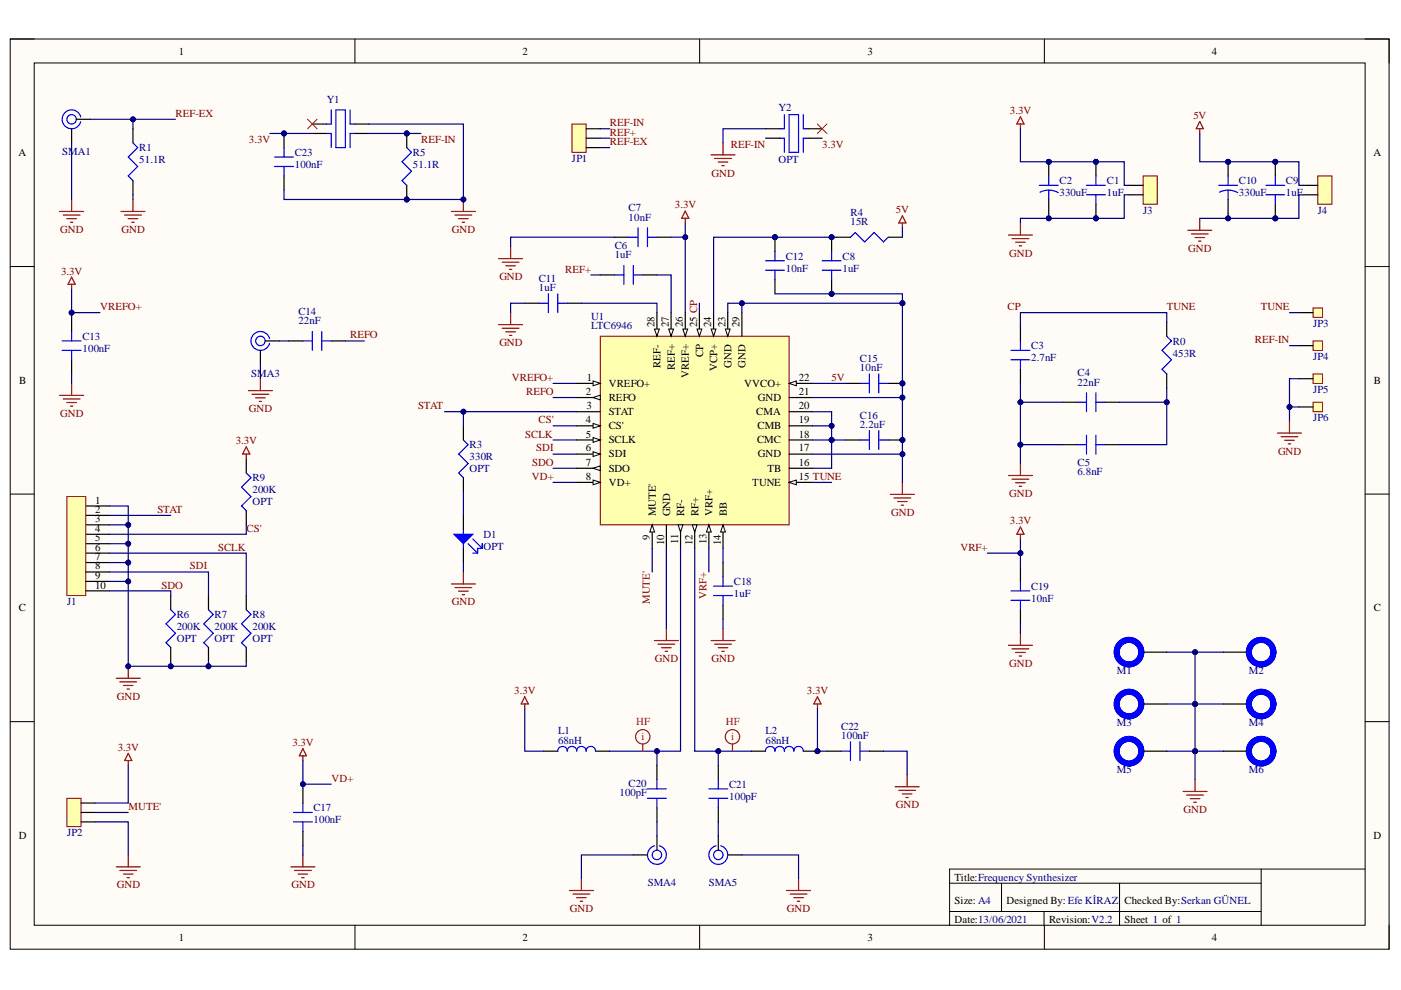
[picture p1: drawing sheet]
<svg xmlns="http://www.w3.org/2000/svg" width="297mm" height="210mm" viewBox="0 0 297 210" stroke-linecap="round" stroke-linejoin="round" font-family="sans-serif">
<defs><g id="words">
<g font-size="2.3">
<text x="37.9" y="11.6">1</text>
<text x="110.8" y="11.6">2</text>
<text x="183.9" y="11.6">3</text>
<text x="256.9" y="11.6">4</text>
<text x="3.9" y="33.1">A</text>
<text x="291.2" y="33.1">A</text>
<text x="138.8" y="69.3" transform="rotate(-90 138.8 69.3)">28</text>
<text x="141.8" y="69.3" transform="rotate(-90 141.8 69.3)">27</text>
<text x="144.8" y="69.3" transform="rotate(-90 144.8 69.3)">26</text>
<text x="147.8" y="69.3" transform="rotate(-90 147.8 69.3)">25 CP</text>
<text x="150.8" y="69.3" transform="rotate(-90 150.8 69.3)">24</text>
<text x="153.8" y="69.3" transform="rotate(-90 153.8 69.3)">23</text>
<text x="156.8" y="69.3" transform="rotate(-90 156.8 69.3)">29</text>
<text x="140" y="78" transform="rotate(-90 140 78)">REF-</text>
<text x="149.1" y="75.8" transform="rotate(-90 149.1 75.8)">CP</text>
<text x="155.1" y="78" transform="rotate(-90 155.1 78)">GND</text>
<text x="158.1" y="78" transform="rotate(-90 158.1 78)">GND</text>
<text x="4.1" y="81.4">B</text>
<text x="124.2" y="83.7">2</text>
<text x="124.4" y="80.8">1</text>
<text x="129.1" y="82">VREFO+</text>
<text x="143.1" y="78.5" transform="rotate(-90 143.1 78.5)">REF+</text>
<text x="146.1" y="80.2" transform="rotate(-90 146.1 80.2)">VREF+</text>
<text x="152.1" y="78.7" transform="rotate(-90 152.1 78.7)">VCP+</text>
<text x="157.8" y="82">VVCO+</text>
<text x="169.4" y="83.7">21</text>
<text x="169.4" y="80.8">22</text>
<text x="291.3" y="81.4">B</text>
<text x="124.2" y="89.7">4</text>
<text x="124.3" y="86.8">3</text>
<text x="129.1" y="85">REFO</text>
<text x="129.1" y="88">STAT</text>
<text x="160.3" y="88">CMA</text>
<text x="160.7" y="85">GND</text>
<text x="169.4" y="89.7">19</text>
<text x="169.4" y="86.8">20</text>
<text x="124.2" y="92.8">5</text>
<text x="124.2" y="95.7">6</text>
<text x="129.1" y="91">CS'</text>
<text x="129.1" y="94">SCLK</text>
<text x="160.5" y="94">CMC</text>
<text x="160.6" y="91">CMB</text>
<text x="169.4" y="95.7">17</text>
<text x="169.4" y="92.8">18</text>
<text x="124.2" y="98.8">7</text>
<text x="124.2" y="101.7">8</text>
<text x="129.1" y="97">SDI</text>
<text x="129.1" y="100">SDO</text>
<text x="160.7" y="97">GND</text>
<text x="162.7" y="100">TB</text>
<text x="169.4" y="101.7">15 TUNE</text>
<text x="169.4" y="98.8">16</text>
<text x="20.2" y="106.8">1</text>
<text x="129.1" y="103">VD+</text>
<text x="159.5" y="103">TUNE</text>
<text x="20.2" y="108.7">2</text>
<text x="20.2" y="110.8">3</text>
<text x="20.2" y="112.8">4</text>
<text x="139" y="109.5" transform="rotate(-90 139 109.5)">MUTE'</text>
<text x="142.1" y="109.5" transform="rotate(-90 142.1 109.5)">GND</text>
<text x="145" y="109.5" transform="rotate(-90 145 109.5)">RF-</text>
<text x="148.1" y="109.5" transform="rotate(-90 148.1 109.5)">RF+</text>
<text x="151" y="109.5" transform="rotate(-90 151 109.5)">VRF+</text>
<text x="154.1" y="109.5" transform="rotate(-90 154.1 109.5)">BB</text>
<text x="20.2" y="114.7">5</text>
<text x="20.2" y="116.8">6</text>
<text x="20.2" y="118.8">7</text>
<text x="137.8" y="114.4" transform="rotate(-90 137.8 114.4)">9</text>
<text x="140.8" y="115.5" transform="rotate(-90 140.8 115.5)">10</text>
<text x="143.8" y="115.3" transform="rotate(-90 143.8 115.3)">11</text>
<text x="146.8" y="115.5" transform="rotate(-90 146.8 115.5)">12</text>
<text x="149.8" y="115.4" transform="rotate(-90 149.8 115.4)">13</text>
<text x="152.8" y="115.5" transform="rotate(-90 152.8 115.5)">14</text>
<text x="20.2" y="120.7">8</text>
<text x="20.2" y="122.8">9</text>
<text x="20.2" y="124.8">10</text>
<text x="4" y="129.6">C</text>
<text x="291.3" y="129.6">C</text>
<text x="4" y="177.8">D</text>
<text x="291.2" y="177.8">D</text>
<text x="202.4" y="186.7">Title:Frequency Synthesizer</text>
<text x="202.4" y="191.7">Size: A4</text>
<text x="213.4" y="191.7">Designed By: Efe KİRAZ</text>
<text x="238.4" y="191.7">Checked By:Serkan GÜNEL</text>
<text x="202.4" y="195.7">Date:13/06/2021</text>
<text x="222.4" y="195.7">Revision:V2.2</text>
<text x="238.4" y="195.7">Sheet 1 of 1</text>
<text x="37.9" y="199.5">1</text>
<text x="110.8" y="199.5">2</text>
<text x="183.9" y="199.5">3</text>
<text x="256.9" y="199.5">4</text>
</g>
<g font-size="2.3" fill="#000080">
<text x="69.3" y="21.8">Y1</text>
<text x="165.1" y="23.5">Y2</text>
<text x="13.2" y="32.8">SMA1</text>
<text x="29.5" y="32">R1</text>
<text x="29.5" y="34.6">51.1R</text>
<text x="62.5" y="33">C23</text>
<text x="62.5" y="35.6">100nF</text>
<text x="87.5" y="33">R5</text>
<text x="87.5" y="35.6">51.1R</text>
<text x="121.3" y="34.3">JP1</text>
<text x="165.1" y="34.6">OPT</text>
<text x="224.6" y="39">C2</text>
<text x="224.6" y="41.6">330uF</text>
<text x="234.7" y="39">C1</text>
<text x="234.7" y="41.6">1uF</text>
<text x="262.7" y="39">C10</text>
<text x="262.7" y="41.6">330uF</text>
<text x="272.7" y="39">C9</text>
<text x="272.7" y="41.6">1uF</text>
<text x="133.3" y="44.8">C7</text>
<text x="133.3" y="46.8">10nF</text>
<text x="180.3" y="45.8">R4</text>
<text x="180.3" y="47.7">15R</text>
<text x="242.4" y="45.3">J3</text>
<text x="279.4" y="45.3">J4</text>
<text x="130.3" y="52.8">C6</text>
<text x="114.3" y="59.7">C11</text>
<text x="130.3" y="54.7">1uF</text>
<text x="166.6" y="55.1">C12</text>
<text x="166.6" y="57.6">10nF</text>
<text x="178.6" y="55.1">C8</text>
<text x="178.6" y="57.6">1uF</text>
<text x="114.3" y="61.8">1uF</text>
<text x="63.3" y="66.7">C14</text>
<text x="63.3" y="68.8">22nF</text>
<text x="125.3" y="67.8">U1</text>
<text x="125.3" y="69.8">LTC6946</text>
<text x="278.4" y="69.3">JP3</text>
<text x="17.5" y="72.1">C13</text>
<text x="17.5" y="74.6">100nF</text>
<text x="182.3" y="76.8">C15</text>
<text x="218.6" y="74">C3</text>
<text x="218.6" y="76.6">2.7nF</text>
<text x="248.6" y="73.1">R0</text>
<text x="248.6" y="75.6">453R</text>
<text x="278.4" y="76.3">JP4</text>
<text x="53.3" y="79.8">SMA3</text>
<text x="182.3" y="78.7">10nF</text>
<text x="228.4" y="79.8">C4</text>
<text x="228.4" y="81.8">22nF</text>
<text x="278.4" y="83.3">JP5</text>
<text x="182.3" y="88.8">C16</text>
<text x="278.4" y="89.3">JP6</text>
<text x="99.5" y="95">R3</text>
<text x="182.3" y="90.7">2.2uF</text>
<text x="99.5" y="100.1">OPT</text>
<text x="99.5" y="97.6">330R</text>
<text x="228.4" y="98.8">C5</text>
<text x="228.4" y="100.8">6.8nF</text>
<text x="53.5" y="107.1">OPT</text>
<text x="53.5" y="102.1">R9</text>
<text x="53.5" y="104.6">200K</text>
<text x="102.5" y="116.6">OPT</text>
<text x="102.5" y="114">D1</text>
<text x="155.6" y="124">C18</text>
<text x="218.6" y="125">C19</text>
<text x="14.2" y="128.3">J1</text>
<text x="37.5" y="131">R6</text>
<text x="45.5" y="131">R7</text>
<text x="53.5" y="131">R8</text>
<text x="155.6" y="126.6">1uF</text>
<text x="218.6" y="127.6">10nF</text>
<text x="37.5" y="136.1">OPT</text>
<text x="37.5" y="133.6">200K</text>
<text x="45.5" y="136.1">OPT</text>
<text x="45.5" y="133.6">200K</text>
<text x="53.5" y="136.1">OPT</text>
<text x="53.5" y="133.6">200K</text>
<text x="236.8" y="142.9">M1</text>
<text x="264.8" y="142.9">M2</text>
<text x="118.3" y="155.7">L1</text>
<text x="162.3" y="155.7">L2</text>
<text x="178.4" y="154.8">C22</text>
<text x="236.8" y="153.9">M3</text>
<text x="264.8" y="153.9">M4</text>
<text x="118.3" y="157.7">68nH</text>
<text x="162.3" y="157.7">68nH</text>
<text x="178.4" y="156.7">100nF</text>
<text x="133.3" y="166.8">C20</text>
<text x="154.6" y="167">C21</text>
<text x="236.8" y="163.9">M5</text>
<text x="264.8" y="163.9">M6</text>
<text x="66.5" y="172">C17</text>
<text x="131.3" y="168.7">100pF</text>
<text x="154.6" y="169.6">100pF</text>
<text x="14.2" y="177.2">JP2</text>
<text x="66.5" y="174.5">100nF</text>
<text x="137.3" y="187.8">SMA4</text>
<text x="150.3" y="187.8">SMA5</text>
</g>
<g font-size="2.3" fill="#800000">
<text x="37.2" y="24.8">REF-EX</text>
<text x="129.3" y="26.8">REF-IN</text>
<text x="129.3" y="28.8">REF+</text>
<text x="214.1" y="24.2">3.3V</text>
<text x="253" y="25.3">5V</text>
<text x="52.8" y="30.3">3.3V</text>
<text x="89.3" y="30.3">REF-IN</text>
<text x="129.3" y="30.8">REF-EX</text>
<text x="154.9" y="31.3">REF-IN</text>
<text x="174.3" y="31.3">3.3V</text>
<text x="150.9" y="37.4">GND</text>
<text x="143.1" y="44.2">3.3V</text>
<text x="189.9" y="45.2">5V</text>
<text x="12.8" y="49.4">GND</text>
<text x="25.8" y="49.4">GND</text>
<text x="95.8" y="49.4">GND</text>
<text x="251.9" y="53.4">GND</text>
<text x="12.9" y="58.2">3.3V</text>
<text x="105.9" y="59.4">GND</text>
<text x="119.8" y="57.8">REF+</text>
<text x="214" y="54.4">GND</text>
<text x="21.2" y="65.7">VREFO+</text>
<text x="213.6" y="65.7">CP</text>
<text x="247.4" y="65.7">TUNE</text>
<text x="267.3" y="65.7">TUNE</text>
<text x="74.3" y="71.7">REFO</text>
<text x="105.9" y="73.4">GND</text>
<text x="266.1" y="72.7">REF-IN</text>
<text x="108.5" y="80.8">VREFO+</text>
<text x="111.5" y="83.7">REFO</text>
<text x="176.3" y="80.8">5V</text>
<text x="12.8" y="88.4">GND</text>
<text x="52.8" y="87.4">GND</text>
<text x="88.6" y="86.8">STAT</text>
<text x="114.2" y="89.7">CS'</text>
<text x="50" y="94.2">3.3V</text>
<text x="111.4" y="92.8">SCLK</text>
<text x="113.7" y="95.7">SDI</text>
<text x="112.7" y="101.7">VD+</text>
<text x="112.8" y="98.8">SDO</text>
<text x="271" y="96.4">GND</text>
<text x="214" y="105.3">GND</text>
<text x="33.4" y="108.7">STAT</text>
<text x="52.3" y="112.8">CS'</text>
<text x="188.9" y="109.4">GND</text>
<text x="214.1" y="111.2">3.3V</text>
<text x="46.3" y="116.8">SCLK</text>
<text x="203.6" y="116.8">VRF+</text>
<text x="34.3" y="124.8">SDO</text>
<text x="40.3" y="120.7">SDI</text>
<text x="95.8" y="128.3">GND</text>
<text x="137.8" y="128.1" transform="rotate(-90 137.8 128.1)">MUTE'</text>
<text x="149.8" y="127" transform="rotate(-90 149.8 127)">VRF+</text>
<text x="138.9" y="140.3">GND</text>
<text x="150.9" y="140.3">GND</text>
<text x="214" y="141.3">GND</text>
<text x="24.8" y="148.3">GND</text>
<text x="109" y="147.2">3.3V</text>
<text x="171.1" y="147.2">3.3V</text>
<text x="24.9" y="159.2">3.3V</text>
<text x="62" y="158.2">3.3V</text>
<text x="70.3" y="165.8">VD+</text>
<text x="27.2" y="171.7">MUTE'</text>
<text x="189.9" y="171.3">GND</text>
<text x="250.9" y="172.3">GND</text>
<text x="24.8" y="188.3">GND</text>
<text x="61.8" y="188.3">GND</text>
<text x="120.9" y="193.4">GND</text>
<text x="166.9" y="193.4">GND</text>
</g>
<g font-size="2.3" fill="#f00">
<text x="134.9" y="153.7">HF</text>
<text x="153.9" y="153.7">HF</text>
<text x="136" y="157">i</text>
<text x="155" y="157">i</text>
</g>
</g></defs>
<path d="M2.2 8.3h292.3v193h-292.3z" fill-rule="evenodd" fill="#fffcf8"/>
<path d="M2.2 8.3h292.3v193h-292.3z" fill="none" stroke="#000" stroke-width=".21"/>
<path d="M7.3 13.3h282.1v182.9h-282.1z" fill-rule="evenodd" fill="#fffcf8"/>
<g fill="none" stroke="#000" stroke-width=".21">
<path d="M2.2 8.3h5.1M7.3 13.3h282.1v182.9h-282.1zM75.3 8.3v5M148.3 8.3v5M221.4 8.3v5M289.4 8.3h5.1v5M2.2 56.5h5.1M289.4 56.5h5.1M2.2 104.8h5.1M289.4 104.8h5.1M2.2 153h5.1M289.4 153h5.1"/>
<path d="M75.3 196.2v5.1M148.3 196.2v5.1M221.4 196.2v5.1M294.5 196.2v5.1"/>
</g>
<path d="M127.3 71.3h40v40h-40z" fill-rule="evenodd" fill="#ffffb0"/>
<path d="M127.3 71.3h40v40h-40z" fill="none" stroke="#800000" stroke-width=".21"/>
<path d="M122.3 81.3h5" fill="none" stroke="#000" stroke-width=".25"/>
<path d="M125.7 80.8l1.6 .5-1.6 .5z" fill="#f8fcff"/>
<path d="M125.7 80.8l1.6 .5-1.6 .5z" fill="none" stroke="#000" stroke-width=".21"/>
<path d="M122.3 84.3h5" fill="none" stroke="#000" stroke-width=".25"/>
<path d="M125.7 84.3l1.6-.5v1z" fill="#f8fcff"/>
<path d="M125.7 84.3l1.6-.5v1z" fill="none" stroke="#000" stroke-width=".21"/>
<path d="M122.3 87.3h5M122.3 90.3h5" fill="none" stroke="#000" stroke-width=".25"/>
<path d="M125.7 89.8l1.6 .5-1.6 .5z" fill="#f8fcff"/>
<path d="M125.7 89.8l1.6 .5-1.6 .5z" fill="none" stroke="#000" stroke-width=".21"/>
<path d="M122.3 93.3h5" fill="none" stroke="#000" stroke-width=".25"/>
<path d="M125.7 92.8l1.6 .5-1.6 .5z" fill="#f8fcff"/>
<path d="M125.7 92.8l1.6 .5-1.6 .5z" fill="none" stroke="#000" stroke-width=".21"/>
<path d="M122.3 96.3h5" fill="none" stroke="#000" stroke-width=".25"/>
<path d="M125.7 95.8l1.6 .5-1.6 .5z" fill="#f8fcff"/>
<path d="M125.7 95.8l1.6 .5-1.6 .5z" fill="none" stroke="#000" stroke-width=".21"/>
<path d="M122.3 99.3h5" fill="none" stroke="#000" stroke-width=".25"/>
<path d="M125.7 99.3l1.6-.5v1z" fill="#f8fcff"/>
<path d="M125.7 99.3l1.6-.5v1z" fill="none" stroke="#000" stroke-width=".21"/>
<path d="M122.3 102.3h5" fill="none" stroke="#000" stroke-width=".25"/>
<path d="M125.7 101.8l1.6 .5-1.6 .5z" fill="#f8fcff"/>
<path d="M125.7 101.8l1.6 .5-1.6 .5z" fill="none" stroke="#000" stroke-width=".21"/>
<path d="M138.3 111.3v5" fill="none" stroke="#000" stroke-width=".25"/>
<path d="M138.3 111.3l.5 1.5h-1z" fill="#f8fcff"/>
<path d="M138.3 111.3l.5 1.5h-1z" fill="none" stroke="#000" stroke-width=".21"/>
<path d="M141.3 111.3v5M144.3 111.3v5" fill="none" stroke="#000" stroke-width=".25"/>
<path d="M143.8 111.3h1l-.5 1.5z" fill="#f8fcff"/>
<path d="M143.8 111.3h1l-.5 1.5z" fill="none" stroke="#000" stroke-width=".21"/>
<path d="M147.3 111.3v5" fill="none" stroke="#000" stroke-width=".25"/>
<path d="M146.8 111.3h1l-.5 1.5z" fill="#f8fcff"/>
<path d="M146.8 111.3h1l-.5 1.5z" fill="none" stroke="#000" stroke-width=".21"/>
<path d="M150.3 111.3v5" fill="none" stroke="#000" stroke-width=".25"/>
<path d="M150.3 111.3l.5 1.5h-1z" fill="#f8fcff"/>
<path d="M150.3 111.3l.5 1.5h-1z" fill="none" stroke="#000" stroke-width=".21"/>
<path d="M153.3 111.3v5" fill="none" stroke="#000" stroke-width=".25"/>
<path d="M153.3 111.3l.5 1.5h-1z" fill="#f8fcff"/>
<path d="M153.3 111.3l.5 1.5h-1z" fill="none" stroke="#000" stroke-width=".21"/>
<path d="M167.3 102.3h5" fill="none" stroke="#000" stroke-width=".25"/>
<path d="M167.3 102.3l1.5-.5v1z" fill="#f8fcff"/>
<path d="M167.3 102.3l1.5-.5v1z" fill="none" stroke="#000" stroke-width=".21"/>
<path d="M167.3 99.3h5M167.3 96.3h5M167.3 93.3h5M167.3 90.3h5M167.3 87.3h5M167.3 84.3h5M167.3 81.3h5" fill="none" stroke="#000" stroke-width=".25"/>
<path d="M167.3 81.3l1.5-.5v1z" fill="#f8fcff"/>
<path d="M167.3 81.3l1.5-.5v1z" fill="none" stroke="#000" stroke-width=".21"/>
<path d="M154.3 66.3v5M157.3 66.3v5" fill="none" stroke="#000" stroke-width=".25"/>
<path d="M153.8 69.8h1l-.5 1.5z" fill="#f8fcff"/>
<path d="M153.8 69.8h1l-.5 1.5z" fill="none" stroke="#000" stroke-width=".21"/>
<path d="M151.3 66.3v5" fill="none" stroke="#000" stroke-width=".25"/>
<path d="M150.8 69.8h1l-.5 1.5z" fill="#f8fcff"/>
<path d="M150.8 69.8h1l-.5 1.5z" fill="none" stroke="#000" stroke-width=".21"/>
<path d="M148.3 66.3v5" fill="none" stroke="#000" stroke-width=".25"/>
<path d="M147.8 69.8h1l-.5 1.5z" fill="#f8fcff"/>
<path d="M147.8 69.8h1l-.5 1.5z" fill="none" stroke="#000" stroke-width=".21"/>
<path d="M145.3 66.3v5" fill="none" stroke="#000" stroke-width=".25"/>
<path d="M144.8 69.8h1l-.5 1.5z" fill="#f8fcff"/>
<path d="M144.8 69.8h1l-.5 1.5z" fill="none" stroke="#000" stroke-width=".21"/>
<path d="M139.3 66.3v5" fill="none" stroke="#000" stroke-width=".25"/>
<path d="M138.8 69.8h1l-.5 1.5z" fill="#f8fcff"/>
<path d="M138.8 69.8h1l-.5 1.5z" fill="none" stroke="#000" stroke-width=".21"/>
<path d="M142.3 66.3v5" fill="none" stroke="#000" stroke-width=".25"/>
<path d="M141.8 69.8h1l-.5 1.5z" fill="#f8fcff"/>
<path d="M141.8 69.8h1l-.5 1.5z" fill="none" stroke="#000" stroke-width=".21"/>
<path d="M13.2 74.3h4M13.2 72.3h4M15.2 70.3v2M15.2 74.3v2M56.2 72.2a1 1 0 0 0-1.5-.8 1 1 0 0 0 0 1.7 1 1 0 0 0 1.5-.7M57.2 71.8a2 2 0 0 0-3.1-1.2 2 2 0 0 0 0 3.3 2 2 0 0 0 3-1.1M64.2 72.3h2M66.2 70.3v4M68.2 72.3h2M68.2 70.3v4M98.2 93.3l1 1-2 2 2 2-2 2 1 1" fill="none" stroke="#00f" stroke-width=".25"/>
<path d="M15.2 67.3v3M15.2 76.3v3M55.2 74.3v3M56.2 72.3h3M61.2 72.3h3M70.2 72.3h3M98.2 90.3v3M98.2 101.3v3" fill="none" stroke="#000" stroke-width=".25"/>
<path d="M15.2 58.8l.7 1.5h-1.5zM15.2 60.3v1M12.6 83.8h5.1M13.4 84.6h3.6M14.2 85.3h2M14.9 86.1h.5M15.2 81.3v2.5M52.7 82.8h5.1M53.4 83.6h3.6M54.2 84.3h2M55 85.1h.5M55.2 80.3v2.5" fill="none" stroke="#800000" stroke-width=".25"/>
<path d="M96.2 113.3h4l-2 2z" fill="#00f"/>
<path d="M96.2 113.3h4l-2 2zM98.2 112.3v1M98.2 115.3v1M99.2 115.3l2.1 2M100.2 114.3l2.1 2M100.2 117.3h1.1M102.3 115.3v1M102.3 116.3h-1v1M62.2 172.3h4M62.2 174.3h4M64.2 170.3v2M64.2 174.3v2" fill="none" stroke="#00f" stroke-width=".25"/>
<path d="M98.2 109.3v3M98.2 116.3v3M64.2 167.3v3M64.2 176.3v3" fill="none" stroke="#000" stroke-width=".25"/>
<path d="M95.7 123.8h5.1M96.5 124.6h3.5M97.2 125.3h2.1M98 126.1h.5M98.2 121.3v2.5M64.2 158.7l.8 1.5h-1.5zM64.2 160.2v1.1M61.7 183.8h5.1M62.4 184.6h3.6M63.2 185.3h2M64 186.1h.5M64.2 181.3v2.5" fill="none" stroke="#800000" stroke-width=".25"/>
<path d="M14.2 169.3h3v6h-3z" fill-rule="evenodd" fill="#ffffb0"/>
<path d="M14.2 169.3h3v6h-3z" fill="none" stroke="#800000" stroke-width=".21"/>
<g fill="none" stroke="#000" stroke-width=".25">
<path d="M216.4 69.3v3M216.4 78.3v3M247.4 68.3v3M247.4 79.3v3M225.4 85.3h3M225.4 94.3h3M234.4 85.3h3M234.4 94.3h3M153.3 119.3v3M153.3 128.3v3M216.4 120.3v3M216.4 129.3v3"/>
<path d="M17.2 172.3h3M17.2 170.3h3M17.2 174.3h3"/>
</g>
<g fill="none" stroke="#800000" stroke-width=".25">
<path d="M216.4 98.3v2.5M188.8 104.8h5.1M189.5 105.6h3.6M190.3 106.3h2M191.1 107.1h.5M191.3 102.3v2.5M213.8 100.8h5.1M214.6 101.6h3.5M215.3 102.3h2.1M216.1 103.1h.5M216.4 113.3v1M216.4 111.7l.7 1.6h-1.5z"/>
<path d="M138.7 135.8h5.1M139.5 136.6h3.6M140.3 137.3h2M141 138.1h.5M141.3 133.3v2.5M150.8 135.8h5M151.5 136.6h3.6M152.3 137.3h2M153 138.1h.5M153.3 133.3v2.5M213.8 136.8h5.1M214.6 137.6h3.5"/>
<path d="M215.3 138.3h2.1M216.1 139.1h.5M216.4 134.3v2.5M27.2 159.7l.8 1.5h-1.6zM27.2 161.2v1.1M24.7 183.8h5M25.4 184.6h3.6M26.2 185.3h2M26.9 186.1h.5M27.2 181.3v2.5"/>
</g>
<g fill="none" stroke="#00f" stroke-width=".25">
<path d="M214.3 76.3h4M214.3 74.3h4M216.4 72.3v2M216.4 76.3v2M247.4 71.3l1 1-2 2 2 2-2 2 1 1M228.4 85.3h2M228.4 94.3h2M230.4 83.3v4M230.4 92.3v4M232.4 83.3v4M232.4 92.3v4M232.4 85.3h2"/>
<path d="M232.4 94.3h2M151.3 126.3h4M151.3 124.3h4M153.3 122.3v2M153.3 126.3v2M214.3 127.3h4M214.3 125.3h4M216.4 123.3v2M216.4 127.3v2"/>
</g>
<circle cx="191.3" cy="93.3" r=".51" fill="#000080"/>
<circle cx="191.3" cy="93.3" r=".51" fill="none" stroke="#000080" stroke-width=".21"/>
<path d="M182.3 93.3h2M184.3 91.3v4M186.3 91.3v4M186.3 93.3h2" fill="none" stroke="#00f" stroke-width=".25"/>
<path d="M188.3 93.3h3" fill="none" stroke="#000" stroke-width=".25"/>
<circle cx="191.3" cy="93.3" r=".51" fill="#000080"/>
<circle cx="191.3" cy="93.3" r=".51" fill="none" stroke="#000080" stroke-width=".21"/>
<path d="M179.3 93.3h3" fill="none" stroke="#000" stroke-width=".25"/>
<circle cx="191.3" cy="81.3" r=".51" fill="#000080"/>
<circle cx="191.3" cy="81.3" r=".51" fill="none" stroke="#000080" stroke-width=".21"/>
<path d="M184.3 79.3v4M186.3 79.3v4M182.3 81.3h2M186.3 81.3h2" fill="none" stroke="#00f" stroke-width=".25"/>
<path d="M188.3 81.3h3" fill="none" stroke="#000" stroke-width=".25"/>
<circle cx="191.3" cy="81.3" r=".51" fill="#000080"/>
<circle cx="191.3" cy="81.3" r=".51" fill="none" stroke="#000080" stroke-width=".21"/>
<path d="M179.3 81.3h3" fill="none" stroke="#000" stroke-width=".25"/>
<circle cx="176.3" cy="50.3" r=".51" fill="#000080"/>
<circle cx="176.3" cy="50.3" r=".51" fill="none" stroke="#000080" stroke-width=".21"/>
<circle cx="176.3" cy="62.3" r=".51" fill="#000080"/>
<circle cx="176.3" cy="62.3" r=".51" fill="none" stroke="#000080" stroke-width=".21"/>
<path d="M174.3 57.3h4M174.3 55.3h4M176.3 53.3v2M176.3 57.3v2" fill="none" stroke="#00f" stroke-width=".25"/>
<path d="M176.3 50.3v3" fill="none" stroke="#000" stroke-width=".25"/>
<circle cx="176.3" cy="50.3" r=".51" fill="#000080"/>
<circle cx="176.3" cy="50.3" r=".51" fill="none" stroke="#000080" stroke-width=".21"/>
<path d="M176.3 59.3v3" fill="none" stroke="#000" stroke-width=".25"/>
<circle cx="176.3" cy="62.3" r=".51" fill="#000080"/>
<circle cx="176.3" cy="62.3" r=".51" fill="none" stroke="#000080" stroke-width=".21"/>
<circle cx="164.3" cy="50.3" r=".51" fill="#000080"/>
<circle cx="164.3" cy="50.3" r=".51" fill="none" stroke="#000080" stroke-width=".21"/>
<path d="M162.3 55.3h4M162.3 57.3h4M164.3 53.3v2M164.3 57.3v2" fill="none" stroke="#00f" stroke-width=".25"/>
<path d="M164.3 50.3v3M164.3 59.3v3" fill="none" stroke="#000" stroke-width=".25"/>
<circle cx="164.3" cy="50.3" r=".51" fill="#000080"/>
<circle cx="164.3" cy="50.3" r=".51" fill="none" stroke="#000080" stroke-width=".21"/>
<path d="M180.3 50.3l1-1 2 2 2-2 2 2 1-1" fill="none" stroke="#00f" stroke-width=".25"/>
<path d="M177.3 50.3h3M188.3 50.3h3" fill="none" stroke="#000" stroke-width=".25"/>
<circle cx="260.4" cy="34.3" r=".51" fill="#000080"/>
<circle cx="260.4" cy="34.3" r=".51" fill="none" stroke="#000080" stroke-width=".21"/>
<path d="M258.4 39.3h4M260.4 37.3v2M258.5 40.8a4 4 0 0 1 3.9 0M260.4 40.3v2" fill="none" stroke="#00f" stroke-width=".25"/>
<path d="M260.4 34.3v3M260.4 42.3v3" fill="none" stroke="#000" stroke-width=".25"/>
<circle cx="260.4" cy="34.3" r=".51" fill="#000080"/>
<circle cx="260.4" cy="34.3" r=".51" fill="none" stroke="#000080" stroke-width=".21"/>
<circle cx="270.4" cy="46.3" r=".51" fill="#000080"/>
<circle cx="270.4" cy="46.3" r=".51" fill="none" stroke="#000080" stroke-width=".21"/>
<circle cx="270.4" cy="34.3" r=".51" fill="#000080"/>
<circle cx="270.4" cy="34.3" r=".51" fill="none" stroke="#000080" stroke-width=".21"/>
<path d="M268.4 39.3h4M270.4 37.3v2M268.4 41.3h4M270.4 41.3v2" fill="none" stroke="#00f" stroke-width=".25"/>
<path d="M270.4 43.3v3" fill="none" stroke="#000" stroke-width=".25"/>
<circle cx="270.4" cy="46.3" r=".51" fill="#000080"/>
<circle cx="270.4" cy="46.3" r=".51" fill="none" stroke="#000080" stroke-width=".21"/>
<path d="M270.4 34.3v3" fill="none" stroke="#000" stroke-width=".25"/>
<circle cx="270.4" cy="34.3" r=".51" fill="#000080"/>
<circle cx="270.4" cy="34.3" r=".51" fill="none" stroke="#000080" stroke-width=".21"/>
<path d="M251.8 48.8h5.1M252.6 49.6h3.6M253.4 50.4h2M254.1 51.1h.5M254.4 46.3v2.5" fill="none" stroke="#800000" stroke-width=".25"/>
<circle cx="222.3" cy="34.3" r=".51" fill="#000080"/>
<circle cx="222.3" cy="34.3" r=".51" fill="none" stroke="#000080" stroke-width=".21"/>
<path d="M220.3 39.3h4.1M222.4 37.3v2M220.5 40.8a4 4 0 0 1 3.9 0M222.4 40.3v2" fill="none" stroke="#00f" stroke-width=".25"/>
<path d="M222.4 34.3v3M222.4 42.3v3" fill="none" stroke="#000" stroke-width=".25"/>
<circle cx="222.3" cy="34.3" r=".51" fill="#000080"/>
<circle cx="222.3" cy="34.3" r=".51" fill="none" stroke="#000080" stroke-width=".21"/>
<circle cx="232.4" cy="34.3" r=".51" fill="#000080"/>
<circle cx="232.4" cy="34.3" r=".51" fill="none" stroke="#000080" stroke-width=".21"/>
<circle cx="232.4" cy="46.3" r=".51" fill="#000080"/>
<circle cx="232.4" cy="46.3" r=".51" fill="none" stroke="#000080" stroke-width=".21"/>
<path d="M230.4 39.3h4M232.4 37.3v2M230.4 41.3h4M232.4 41.3v2" fill="none" stroke="#00f" stroke-width=".25"/>
<path d="M232.4 34.3v3" fill="none" stroke="#000" stroke-width=".25"/>
<circle cx="232.4" cy="34.3" r=".51" fill="#000080"/>
<circle cx="232.4" cy="34.3" r=".51" fill="none" stroke="#000080" stroke-width=".21"/>
<path d="M232.4 43.3v3" fill="none" stroke="#000" stroke-width=".25"/>
<circle cx="232.4" cy="46.3" r=".51" fill="#000080"/>
<circle cx="232.4" cy="46.3" r=".51" fill="none" stroke="#000080" stroke-width=".21"/>
<g fill="none" stroke="#800000" stroke-width=".25">
<path d="M216.4 26.3v1M216.4 24.8l.7 1.5h-1.5zM254.4 25.8l.7 1.5h-1.5zM254.4 27.3v1M105.7 54.8h5.1M106.5 55.6h3.5M107.2 56.4h2.1M108 57.1h.5M108.3 52.3v2.5M145.3 44.8l.7 1.5h-1.5zM145.3 46.3v1M191.3 45.8l.8 1.5h-1.5z"/>
<path d="M191.3 47.3v1M213.8 49.8h5.1M214.6 50.6h3.5M215.3 51.4h2.1M216.1 52.1h.5M216.4 47.3v2.5M105.7 68.8h5.1M106.5 69.6h3.5M107.2 70.4h2.1M108 71.1h.5M108.3 66.3v2.5M111.3 147.7l.7 1.6h-1.5z"/>
<path d="M111.3 149.3v1M120.7 188.8h5.1M121.5 189.6h3.5M122.3 190.3h2M123 191.1h.5M123.3 186.3v2.5"/>
</g>
<g fill="none" stroke="#00f" stroke-width=".25">
<path d="M133.3 50.3h2M135.3 48.3v4M137.3 48.3v4M137.3 50.3h2M114.3 64.3h2M116.3 62.3v4M118.3 62.3v4M118.3 64.3h2M118.3 159.3l.2-.8 .7-.2 .8 .2 .3 .8 .2-.7 .6-.3 .8 .2 .3 .3 .1 .5 .1-.6 .5-.4 1 .1 .3 .4 .1 .5 .1-.6a1 1 0 0 1 1.2-.4 1 1 0 0 1 .7 1M137.3 169.3h4M137.3 167.3h4M139.3 165.3v2"/>
<path d="M139.3 169.3v2M139.8 179.3a2 2 0 0 1 1.1 3.1 2 2 0 0 1-3.2 0 2 2 0 0 1 1.1-3.1M139.3 180.3a1 1 0 0 1 .9 1.4 1 1 0 0 1-1.7 .1 1 1 0 0 1 .7-1.5"/>
</g>
<path d="M130.3 50.3h3M139.3 50.3h3M111.3 64.3h3M120.3 64.3h3M115.3 159.3h3M126.3 159.3h3M139.3 162.3v3M139.3 171.3v3M139.3 177.3v3M134.3 181.3h3" fill="none" stroke="#000" stroke-width=".25"/>
<circle cx="173.3" cy="159.3" r=".51" fill="#000080"/>
<circle cx="173.3" cy="159.3" r=".51" fill="none" stroke="#000080" stroke-width=".21"/>
<path d="M170.3 159.3h3" fill="none" stroke="#000" stroke-width=".25"/>
<circle cx="173.3" cy="159.3" r=".51" fill="#000080"/>
<circle cx="173.3" cy="159.3" r=".51" fill="none" stroke="#000080" stroke-width=".21"/>
<g fill="none" stroke="#000" stroke-width=".25">
<path d="M15.2 27.3v3M16.2 25.3h3M28.2 27.3v3M28.2 38.3v3M127.3 58.3h3M136.3 58.3h3M159.3 159.3h3M175.3 159.3h3M184.3 159.3h3M152.3 162.3v3M152.3 171.3v3M152.3 177.3v3"/>
<path d="M154.3 181.3h3"/>
</g>
<g fill="none" stroke="#00f" stroke-width=".25">
<path d="M16.2 25.3a1 1 0 0 0-1.5-.9 1 1 0 0 0-.1 1.7 1 1 0 0 0 1.6-.7M17.1 24.8a2 2 0 0 0-3.1-1.2 2 2 0 0 0 0 3.3 2 2 0 0 0 3.1-1.1M28.2 30.3l1 1-2 2 2 2-2 2 1 1M130.3 58.3h2M132.3 56.3v4M134.3 56.3v4M134.3 58.3h2M162.3 159.3l.2-.7 .8-.3 .7 .2 .3 .8 .2-.7 .6-.3 .9 .2 .3 .8 .2-.6 .5-.4h.5l.4 .2 .3 .4 .1 .4 .2-.6a1 1 0 0 1 1.1-.4 1 1 0 0 1 .7 1M178.3 159.3h2M180.3 157.3v4M182.3 157.3v4M182.3 159.3h2"/>
<path d="M150.3 169.3h4M150.3 167.3h4M151.8 179.3a2 2 0 0 0-1.2 3.1 2 2 0 0 0 3.3 0 2 2 0 0 0-1.1-3.1M152.3 165.3v2M152.3 169.3v2M152.3 180.3a1 1 0 0 0-.9 1.4 1 1 0 0 0 1.7 .1 1 1 0 0 0-.7-1.5"/>
</g>
<g fill="none" stroke="#800000" stroke-width=".25">
<path d="M12.6 44.8h5.1M13.4 45.6h3.6M14.2 46.4h2M14.9 47.1h.5M15.2 42.3v2.5M25.6 44.8h5.1M26.4 45.6h3.6M27.2 46.4h2M27.9 47.1h.5M28.2 42.3v2.5M173.3 147.7l.8 1.6h-1.6zM173.3 149.3v1"/>
<path d="M189.8 166.8h5.1M190.5 167.6h3.6M191.3 168.3h2M192.1 169.1h.5M192.3 164.3v2.5M166.8 188.8h5M167.5 189.6h3.6M168.3 190.3h2M169.1 191.1h.5M169.3 186.3v2.5"/>
</g>
<path d="M121.3 26.3h3v6h-3z" fill-rule="evenodd" fill="#ffffb0"/>
<path d="M121.3 26.3h3v6h-3z" fill="none" stroke="#800000" stroke-width=".21"/>
<path d="M124.3 29.3h3M124.3 27.3h3M124.3 31.3h3" fill="none" stroke="#000" stroke-width=".25"/>
<path d="M95.7 44.8h5.1M96.5 45.6h3.5M97.2 46.4h2.1M98 47.1h.5M98.2 42.3v2.5" fill="none" stroke="#800000" stroke-width=".25"/>
<circle cx="98.2" cy="42.3" r=".51" fill="#000080"/>
<circle cx="98.2" cy="42.3" r=".51" fill="none" stroke="#000080" stroke-width=".21"/>
<path d="M242.4 37.3h3v6h-3z" fill-rule="evenodd" fill="#ffffb0"/>
<path d="M242.4 37.3h3v6h-3z" fill="none" stroke="#800000" stroke-width=".21"/>
<path d="M239.4 39.3h3M239.4 41.3h3" fill="none" stroke="#000" stroke-width=".25"/>
<path d="M279.4 37.3h3v6h-3z" fill-rule="evenodd" fill="#ffffb0"/>
<path d="M279.4 37.3h3v6h-3z" fill="none" stroke="#800000" stroke-width=".21"/>
<path d="M276.4 39.3h3M276.4 41.3h3M18.2 107.3h5M18.2 109.3h5M18.2 111.3h5M18.2 113.3h5M18.2 115.3h5M18.2 117.3h5M18.2 119.3h5" fill="none" stroke="#000" stroke-width=".25"/>
<path d="M14.2 105.3h4v21h-4z" fill-rule="evenodd" fill="#ffffb0"/>
<path d="M14.2 105.3h4v21h-4z" fill="none" stroke="#800000" stroke-width=".21"/>
<path d="M18.2 121.3h5M18.2 123.3h5M18.2 125.3h5" fill="none" stroke="#000" stroke-width=".25"/>
<path d="M24.6 143.8h5.1M25.4 144.6h3.6M26.2 145.3h2M26.9 146.1h.5M27.2 141.3v2.5" fill="none" stroke="#800000" stroke-width=".25"/>
<circle cx="27.2" cy="141.3" r=".51" fill="#000080"/>
<circle cx="27.2" cy="141.3" r=".51" fill="none" stroke="#000080" stroke-width=".21"/>
<path d="M69.2 28.3h1v3M70.2 23.3v3h-1M71.2 23.3h2v8h-2zM74.2 23.3v3h1M75.2 28.3h-1v3" fill="none" stroke="#00f" stroke-width=".25"/>
<path d="M66.2 26.3h3M66.2 28.3h3M75.2 26.3h3M75.2 28.3h3M242.4 138.3h5M259.4 138.3h5M242.4 149.3h5M259.4 149.3h5" fill="none" stroke="#000" stroke-width=".25"/>
<path d="M65.2 25.3l2 2M67.2 25.3l-2 2" fill="none" stroke="#f00" stroke-width=".21"/>
<g fill="none" stroke="#00f" stroke-width="1.3">
<circle cx="239.4" cy="138.3" r="2.61"/>
<circle cx="267.4" cy="138.3" r="2.61"/>
<circle cx="267.4" cy="138.3" r="2.6"/>
<circle cx="239.4" cy="149.3" r="2.61"/>
<circle cx="267.4" cy="149.3" r="2.61"/>
<circle cx="267.4" cy="149.3" r="2.6"/>
</g>
<circle cx="86.2" cy="42.3" r=".51" fill="#000080"/>
<circle cx="86.2" cy="42.3" r=".51" fill="none" stroke="#000080" stroke-width=".21"/>
<circle cx="86.2" cy="28.3" r=".51" fill="#000080"/>
<circle cx="86.2" cy="28.3" r=".51" fill="none" stroke="#000080" stroke-width=".21"/>
<path d="M86.2 31.3l1 1-2 2 2 2-2 2 1 1" fill="none" stroke="#00f" stroke-width=".25"/>
<path d="M86.2 39.3v3" fill="none" stroke="#000" stroke-width=".25"/>
<circle cx="86.2" cy="42.3" r=".51" fill="#000080"/>
<circle cx="86.2" cy="42.3" r=".51" fill="none" stroke="#000080" stroke-width=".21"/>
<path d="M86.2 28.3v3" fill="none" stroke="#000" stroke-width=".25"/>
<circle cx="86.2" cy="28.3" r=".51" fill="#000080"/>
<circle cx="86.2" cy="28.3" r=".51" fill="none" stroke="#000080" stroke-width=".21"/>
<path d="M278.4 65.3h2v2h-2z" fill-rule="evenodd" fill="#ffffb0"/>
<path d="M278.4 65.3h2v2h-2z" fill="none" stroke="#800000" stroke-width=".21"/>
<path d="M275.4 66.3h3" fill="none" stroke="#000" stroke-width=".25"/>
<path d="M278.4 72.3h2v2h-2z" fill-rule="evenodd" fill="#ffffb0"/>
<path d="M278.4 72.3h2v2h-2z" fill="none" stroke="#800000" stroke-width=".21"/>
<path d="M275.4 73.3h3" fill="none" stroke="#000" stroke-width=".25"/>
<path d="M278.4 79.3h2v2h-2z" fill-rule="evenodd" fill="#ffffb0"/>
<path d="M278.4 79.3h2v2h-2z" fill="none" stroke="#800000" stroke-width=".21"/>
<path d="M275.4 80.3h3" fill="none" stroke="#000" stroke-width=".25"/>
<path d="M278.4 85.3h2v2h-2z" fill-rule="evenodd" fill="#ffffb0"/>
<path d="M278.4 85.3h2v2h-2z" fill="none" stroke="#800000" stroke-width=".21"/>
<path d="M275.4 86.3h3" fill="none" stroke="#000" stroke-width=".25"/>
<path d="M270.8 91.8h5.1M271.6 92.6h3.6M272.4 93.4h2M273.1 94.1h.5M273.4 89.3v2.5" fill="none" stroke="#800000" stroke-width=".25"/>
<circle cx="60.2" cy="28.3" r=".51" fill="#000080"/>
<circle cx="60.2" cy="28.3" r=".51" fill="none" stroke="#000080" stroke-width=".21"/>
<path d="M58.2 35.3h4M58.2 33.3h4M60.2 31.3v2M60.2 35.3v2" fill="none" stroke="#00f" stroke-width=".25"/>
<path d="M60.2 28.3v3" fill="none" stroke="#000" stroke-width=".25"/>
<circle cx="60.2" cy="28.3" r=".51" fill="#000080"/>
<circle cx="60.2" cy="28.3" r=".51" fill="none" stroke="#000080" stroke-width=".21"/>
<g fill="none" stroke="#000" stroke-width=".25">
<path d="M60.2 37.3v3M162.3 27.3h3M162.3 29.3h3M171.3 27.3h3M171.3 29.3h3M52.2 97.3v3M52.2 108.3v3M36.2 126.3v3M36.2 137.3v3M44.2 126.3v3M44.2 137.3v3M52.2 126.3v3"/>
<path d="M52.2 137.3v3M242.4 159.3h5M259.4 159.3h5"/>
</g>
<path d="M165.3 29.3h1v3M166.3 24.3v3h-1M167.3 24.3h2v8h-2zM170.3 24.3v3h1M171.3 29.3h-1v3M52.2 100.3l1 1-2 2 2 2-2 2 1 1M36.2 129.3l1 1-2 2 2 2-2 2 1 1M44.2 129.3l1 1-2 2 2 2-2 2 1 1M52.2 129.3l1 1-2 2 2 2-2 2 1 1" fill="none" stroke="#00f" stroke-width=".25"/>
<path d="M150.8 32.8h5M151.5 33.6h3.6M152.3 34.4h2M153 35.1h.5M153.3 30.3v2.5M52.2 94.7l.8 1.6h-1.6zM52.2 96.3v1M250.8 167.8h5.1M251.6 168.6h3.6M252.4 169.3h2M253.1 170.1h.5M253.4 165.3v2.5" fill="none" stroke="#800000" stroke-width=".25"/>
<path d="M173.3 26.3l2 2M175.3 26.3l-2 2" fill="none" stroke="#f00" stroke-width=".21"/>
<g fill="none" stroke="#00f" stroke-width="1.3">
<circle cx="239.4" cy="159.3" r="2.61"/>
<circle cx="267.4" cy="159.3" r="2.61"/>
</g>
<path d="M216.4 81.3v17" fill="none" stroke="#000080" stroke-width=".25"/>
<circle cx="216.3" cy="94.3" r=".51" fill="#000080"/>
<circle cx="216.3" cy="94.3" r=".51" fill="none" stroke="#000080" stroke-width=".21"/>
<circle cx="216.3" cy="85.3" r=".51" fill="#000080"/>
<circle cx="216.3" cy="85.3" r=".51" fill="none" stroke="#000080" stroke-width=".21"/>
<path d="M70.2 166.3h-6v1" fill="none" stroke="#000080" stroke-width=".25"/>
<circle cx="64.2" cy="166.3" r=".51" fill="#000080"/>
<circle cx="64.2" cy="166.3" r=".51" fill="none" stroke="#000080" stroke-width=".21"/>
<path d="M21.2 66.3h-6v1" fill="none" stroke="#000080" stroke-width=".25"/>
<circle cx="15.2" cy="66.3" r=".51" fill="#000080"/>
<circle cx="15.2" cy="66.3" r=".51" fill="none" stroke="#000080" stroke-width=".21"/>
<g fill="none" stroke="#000080" stroke-width=".25">
<path d="M127.3 31.3h2M127.3 29.3h2M127.3 27.3h2M59.2 72.3h2M73.2 72.3h4M111.3 64.3h-3v2M123.3 64.3h16v2M117.3 99.3h5M117.3 96.3h5M117.3 81.3h5M117.3 93.3h5M117.3 90.3h5"/>
<path d="M117.3 84.3h5M23.2 109.3h13M117.3 102.3h5M144.3 116.3v43h-15M111.3 150.3v9h4M20.2 172.3h7M20.2 174.3h7v7M27.2 162.3v8h-7M134.3 181.3h-11v5"/>
</g>
<circle cx="139.3" cy="159.3" r=".51" fill="#000080"/>
<circle cx="139.3" cy="159.3" r=".51" fill="none" stroke="#000080" stroke-width=".21"/>
<path d="M145.3 47.3v3h-3M141.3 116.3v17" fill="none" stroke="#000080" stroke-width=".25"/>
<circle cx="145.3" cy="50.3" r=".51" fill="#000080"/>
<circle cx="145.3" cy="50.3" r=".51" fill="none" stroke="#000080" stroke-width=".21"/>
<path d="M145.3 50.3v16" fill="none" stroke="#000080" stroke-width=".25"/>
<circle cx="145.3" cy="50.3" r=".51" fill="#000080"/>
<circle cx="145.3" cy="50.3" r=".51" fill="none" stroke="#000080" stroke-width=".21"/>
<path d="M147.3 116.3v43h12" fill="none" stroke="#000080" stroke-width=".25"/>
<circle cx="152.3" cy="159.3" r=".51" fill="#000080"/>
<circle cx="152.3" cy="159.3" r=".51" fill="none" stroke="#000080" stroke-width=".21"/>
<path d="M177.3 50.3h-26v16" fill="none" stroke="#000080" stroke-width=".25"/>
<circle cx="176.3" cy="50.3" r=".51" fill="#000080"/>
<circle cx="176.3" cy="50.3" r=".51" fill="none" stroke="#000080" stroke-width=".21"/>
<circle cx="164.3" cy="50.3" r=".51" fill="#000080"/>
<circle cx="164.3" cy="50.3" r=".51" fill="none" stroke="#000080" stroke-width=".21"/>
<path d="M172.3 81.3h7M153.3 116.3v3M172.3 102.3h4M173.3 150.3v9h2M157.3 181.3h12v5" fill="none" stroke="#000080" stroke-width=".25"/>
<circle cx="173.3" cy="159.3" r=".51" fill="#000080"/>
<circle cx="173.3" cy="159.3" r=".51" fill="none" stroke="#000080" stroke-width=".21"/>
<path d="M209.3 117.3h7.1M187.3 159.3h5v5" fill="none" stroke="#000080" stroke-width=".25"/>
<circle cx="216.3" cy="117.3" r=".51" fill="#000080"/>
<circle cx="216.3" cy="117.3" r=".51" fill="none" stroke="#000080" stroke-width=".21"/>
<path d="M216.4 94.3h9" fill="none" stroke="#000080" stroke-width=".25"/>
<circle cx="216.3" cy="94.3" r=".51" fill="#000080"/>
<circle cx="216.3" cy="94.3" r=".51" fill="none" stroke="#000080" stroke-width=".21"/>
<path d="M216.4 85.3h9" fill="none" stroke="#000080" stroke-width=".25"/>
<circle cx="216.3" cy="85.3" r=".51" fill="#000080"/>
<circle cx="216.3" cy="85.3" r=".51" fill="none" stroke="#000080" stroke-width=".21"/>
<path d="M222.4 46.3h-6v1M247.4 68.3v-2h-31v3" fill="none" stroke="#000080" stroke-width=".25"/>
<circle cx="222.3" cy="46.3" r=".51" fill="#000080"/>
<circle cx="222.3" cy="46.3" r=".51" fill="none" stroke="#000080" stroke-width=".21"/>
<path d="M216.4 27.3v7h22v5h1" fill="none" stroke="#000080" stroke-width=".25"/>
<circle cx="232.4" cy="34.3" r=".51" fill="#000080"/>
<circle cx="232.4" cy="34.3" r=".51" fill="none" stroke="#000080" stroke-width=".21"/>
<circle cx="222.3" cy="34.3" r=".51" fill="#000080"/>
<circle cx="222.3" cy="34.3" r=".51" fill="none" stroke="#000080" stroke-width=".21"/>
<path d="M239.4 41.3h-1v5h-16v-1" fill="none" stroke="#000080" stroke-width=".25"/>
<circle cx="232.4" cy="46.3" r=".51" fill="#000080"/>
<circle cx="232.4" cy="46.3" r=".51" fill="none" stroke="#000080" stroke-width=".21"/>
<circle cx="222.3" cy="46.3" r=".51" fill="#000080"/>
<circle cx="222.3" cy="46.3" r=".51" fill="none" stroke="#000080" stroke-width=".21"/>
<path d="M247.4 82.3v12h-10" fill="none" stroke="#000080" stroke-width=".25"/>
<circle cx="247.4" cy="85.3" r=".51" fill="#000080"/>
<circle cx="247.4" cy="85.3" r=".51" fill="none" stroke="#000080" stroke-width=".21"/>
<path d="M237.4 85.3h10" fill="none" stroke="#000080" stroke-width=".25"/>
<circle cx="247.4" cy="85.3" r=".51" fill="#000080"/>
<circle cx="247.4" cy="85.3" r=".51" fill="none" stroke="#000080" stroke-width=".21"/>
<path d="M254.4 46.3h6" fill="none" stroke="#000080" stroke-width=".25"/>
<circle cx="260.4" cy="46.3" r=".51" fill="#000080"/>
<circle cx="260.4" cy="46.3" r=".51" fill="none" stroke="#000080" stroke-width=".21"/>
<path d="M254.4 28.3v6h21v5h1" fill="none" stroke="#000080" stroke-width=".25"/>
<circle cx="270.4" cy="34.3" r=".51" fill="#000080"/>
<circle cx="270.4" cy="34.3" r=".51" fill="none" stroke="#000080" stroke-width=".21"/>
<circle cx="260.4" cy="34.3" r=".51" fill="#000080"/>
<circle cx="260.4" cy="34.3" r=".51" fill="none" stroke="#000080" stroke-width=".21"/>
<path d="M276.4 41.3h-1v5h-15v-1" fill="none" stroke="#000080" stroke-width=".25"/>
<circle cx="270.4" cy="46.3" r=".51" fill="#000080"/>
<circle cx="270.4" cy="46.3" r=".51" fill="none" stroke="#000080" stroke-width=".21"/>
<circle cx="260.4" cy="46.3" r=".51" fill="#000080"/>
<circle cx="260.4" cy="46.3" r=".51" fill="none" stroke="#000080" stroke-width=".21"/>
<path d="M64.2 161.3v5M64.2 179.3v2" fill="none" stroke="#000080" stroke-width=".25"/>
<circle cx="64.2" cy="166.3" r=".51" fill="#000080"/>
<circle cx="64.2" cy="166.3" r=".51" fill="none" stroke="#000080" stroke-width=".21"/>
<path d="M15.2 61.3v5M15.2 79.3v2M55.2 77.3v3" fill="none" stroke="#000080" stroke-width=".25"/>
<circle cx="15.2" cy="66.3" r=".51" fill="#000080"/>
<circle cx="15.2" cy="66.3" r=".51" fill="none" stroke="#000080" stroke-width=".21"/>
<path d="M15.2 30.3v12M28.2 41.3v1M98.2 104.3v5M98.2 119.3v2M138.3 116.3v5M139.3 159.3v3M139.3 174.3v3" fill="none" stroke="#000080" stroke-width=".25"/>
<circle cx="139.3" cy="159.3" r=".51" fill="#000080"/>
<circle cx="139.3" cy="159.3" r=".51" fill="none" stroke="#000080" stroke-width=".21"/>
<path d="M148.3 64.3v2M150.3 116.3v5M152.3 159.3v3M152.3 174.3v3" fill="none" stroke="#000080" stroke-width=".25"/>
<circle cx="152.3" cy="159.3" r=".51" fill="#000080"/>
<circle cx="152.3" cy="159.3" r=".51" fill="none" stroke="#000080" stroke-width=".21"/>
<path d="M191.3 48.3v2M216.4 114.3v6M153.3 131.3v2M216.4 132.3v2" fill="none" stroke="#000080" stroke-width=".25"/>
<circle cx="216.3" cy="117.3" r=".51" fill="#000080"/>
<circle cx="216.3" cy="117.3" r=".51" fill="none" stroke="#000080" stroke-width=".21"/>
<path d="M125.3 58.3h2M130.3 50.3h-22v2M139.3 58.3h3v8M172.3 96.3h19" fill="none" stroke="#000080" stroke-width=".25"/>
<circle cx="191.3" cy="96.3" r=".51" fill="#000080"/>
<circle cx="191.3" cy="96.3" r=".51" fill="none" stroke="#000080" stroke-width=".21"/>
<path d="M172.3 90.3h4" fill="none" stroke="#000080" stroke-width=".25"/>
<circle cx="176.3" cy="90.3" r=".51" fill="#000080"/>
<circle cx="176.3" cy="90.3" r=".51" fill="none" stroke="#000080" stroke-width=".21"/>
<path d="M172.3 84.3h19" fill="none" stroke="#000080" stroke-width=".25"/>
<circle cx="191.3" cy="84.3" r=".51" fill="#000080"/>
<circle cx="191.3" cy="84.3" r=".51" fill="none" stroke="#000080" stroke-width=".21"/>
<path d="M176.3 93.3h3" fill="none" stroke="#000080" stroke-width=".25"/>
<circle cx="176.3" cy="93.3" r=".51" fill="#000080"/>
<circle cx="176.3" cy="93.3" r=".51" fill="none" stroke="#000080" stroke-width=".21"/>
<path d="M157.3 64.3v2" fill="none" stroke="#000080" stroke-width=".25"/>
<circle cx="157.3" cy="64.3" r=".51" fill="#000080"/>
<circle cx="157.3" cy="64.3" r=".51" fill="none" stroke="#000080" stroke-width=".21"/>
<path d="M191.3 64.3h-37v2" fill="none" stroke="#000080" stroke-width=".25"/>
<circle cx="157.3" cy="64.3" r=".51" fill="#000080"/>
<circle cx="157.3" cy="64.3" r=".51" fill="none" stroke="#000080" stroke-width=".21"/>
<circle cx="191.3" cy="64.3" r=".51" fill="#000080"/>
<circle cx="191.3" cy="64.3" r=".51" fill="none" stroke="#000080" stroke-width=".21"/>
<path d="M164.3 62.3h27v2" fill="none" stroke="#000080" stroke-width=".25"/>
<circle cx="176.3" cy="62.3" r=".51" fill="#000080"/>
<circle cx="176.3" cy="62.3" r=".51" fill="none" stroke="#000080" stroke-width=".21"/>
<circle cx="191.3" cy="64.3" r=".51" fill="#000080"/>
<circle cx="191.3" cy="64.3" r=".51" fill="none" stroke="#000080" stroke-width=".21"/>
<path d="M172.3 93.3h4v6h-4" fill="none" stroke="#000080" stroke-width=".25"/>
<circle cx="176.3" cy="93.3" r=".51" fill="#000080"/>
<circle cx="176.3" cy="93.3" r=".51" fill="none" stroke="#000080" stroke-width=".21"/>
<path d="M172.3 87.3h4v6" fill="none" stroke="#000080" stroke-width=".25"/>
<circle cx="176.3" cy="93.3" r=".51" fill="#000080"/>
<circle cx="176.3" cy="93.3" r=".51" fill="none" stroke="#000080" stroke-width=".21"/>
<circle cx="176.3" cy="90.3" r=".51" fill="#000080"/>
<circle cx="176.3" cy="90.3" r=".51" fill="none" stroke="#000080" stroke-width=".21"/>
<path d="M191.3 64.3v38" fill="none" stroke="#000080" stroke-width=".25"/>
<circle cx="191.3" cy="96.3" r=".51" fill="#000080"/>
<circle cx="191.3" cy="96.3" r=".51" fill="none" stroke="#000080" stroke-width=".21"/>
<circle cx="191.3" cy="93.3" r=".51" fill="#000080"/>
<circle cx="191.3" cy="93.3" r=".51" fill="none" stroke="#000080" stroke-width=".21"/>
<circle cx="191.3" cy="84.3" r=".51" fill="#000080"/>
<circle cx="191.3" cy="84.3" r=".51" fill="none" stroke="#000080" stroke-width=".21"/>
<circle cx="191.3" cy="81.3" r=".51" fill="#000080"/>
<circle cx="191.3" cy="81.3" r=".51" fill="none" stroke="#000080" stroke-width=".21"/>
<circle cx="191.3" cy="64.3" r=".51" fill="#000080"/>
<circle cx="191.3" cy="64.3" r=".51" fill="none" stroke="#000080" stroke-width=".21"/>
<path d="M27.2 115.3v4h-4" fill="none" stroke="#000080" stroke-width=".25"/>
<circle cx="27.2" cy="115.3" r=".51" fill="#000080"/>
<circle cx="27.2" cy="115.3" r=".51" fill="none" stroke="#000080" stroke-width=".21"/>
<circle cx="27.2" cy="119.3" r=".51" fill="#000080"/>
<circle cx="27.2" cy="119.3" r=".51" fill="none" stroke="#000080" stroke-width=".21"/>
<path d="M78.2 28.3h11" fill="none" stroke="#000080" stroke-width=".25"/>
<circle cx="86.2" cy="28.3" r=".51" fill="#000080"/>
<circle cx="86.2" cy="28.3" r=".51" fill="none" stroke="#000080" stroke-width=".21"/>
<path d="M28.2 25.3v2" fill="none" stroke="#000080" stroke-width=".25"/>
<circle cx="28.2" cy="25.3" r=".51" fill="#000080"/>
<circle cx="28.2" cy="25.3" r=".51" fill="none" stroke="#000080" stroke-width=".21"/>
<path d="M273.4 66.3h2M273.4 73.3h2M275.4 80.3h-2v9" fill="none" stroke="#000080" stroke-width=".25"/>
<circle cx="273.4" cy="86.3" r=".51" fill="#000080"/>
<circle cx="273.4" cy="86.3" r=".51" fill="none" stroke="#000080" stroke-width=".21"/>
<path d="M273.4 86.3h2" fill="none" stroke="#000080" stroke-width=".25"/>
<circle cx="273.4" cy="86.3" r=".51" fill="#000080"/>
<circle cx="273.4" cy="86.3" r=".51" fill="none" stroke="#000080" stroke-width=".21"/>
<path d="M57.2 28.3h9" fill="none" stroke="#000080" stroke-width=".25"/>
<circle cx="60.2" cy="28.3" r=".51" fill="#000080"/>
<circle cx="60.2" cy="28.3" r=".51" fill="none" stroke="#000080" stroke-width=".21"/>
<path d="M19.2 25.3h18" fill="none" stroke="#000080" stroke-width=".25"/>
<circle cx="28.2" cy="25.3" r=".51" fill="#000080"/>
<circle cx="28.2" cy="25.3" r=".51" fill="none" stroke="#000080" stroke-width=".21"/>
<path d="M78.2 26.3h20v16h-38v-2" fill="none" stroke="#000080" stroke-width=".25"/>
<circle cx="86.2" cy="42.3" r=".51" fill="#000080"/>
<circle cx="86.2" cy="42.3" r=".51" fill="none" stroke="#000080" stroke-width=".21"/>
<circle cx="98.2" cy="42.3" r=".51" fill="#000080"/>
<circle cx="98.2" cy="42.3" r=".51" fill="none" stroke="#000080" stroke-width=".21"/>
<path d="M98.2 87.3v3" fill="none" stroke="#000080" stroke-width=".25"/>
<circle cx="98.2" cy="87.3" r=".51" fill="#000080"/>
<circle cx="98.2" cy="87.3" r=".51" fill="none" stroke="#000080" stroke-width=".21"/>
<path d="M94.2 87.3h28.1" fill="none" stroke="#000080" stroke-width=".25"/>
<circle cx="98.2" cy="87.3" r=".51" fill="#000080"/>
<circle cx="98.2" cy="87.3" r=".51" fill="none" stroke="#000080" stroke-width=".21"/>
<path d="M23.2 125.3h13v1M23.2 121.3h21v5M44.2 140.3v1h-8" fill="none" stroke="#000080" stroke-width=".25"/>
<circle cx="44.2" cy="141.3" r=".51" fill="#000080"/>
<circle cx="44.2" cy="141.3" r=".51" fill="none" stroke="#000080" stroke-width=".21"/>
<circle cx="36.2" cy="141.3" r=".51" fill="#000080"/>
<circle cx="36.2" cy="141.3" r=".51" fill="none" stroke="#000080" stroke-width=".21"/>
<path d="M23.2 117.3h29v9M52.2 140.3v1h-8" fill="none" stroke="#000080" stroke-width=".25"/>
<circle cx="44.2" cy="141.3" r=".51" fill="#000080"/>
<circle cx="44.2" cy="141.3" r=".51" fill="none" stroke="#000080" stroke-width=".21"/>
<path d="M27.2 119.3v22h9v-1" fill="none" stroke="#000080" stroke-width=".25"/>
<circle cx="36.2" cy="141.3" r=".51" fill="#000080"/>
<circle cx="36.2" cy="141.3" r=".51" fill="none" stroke="#000080" stroke-width=".21"/>
<circle cx="27.2" cy="141.3" r=".51" fill="#000080"/>
<circle cx="27.2" cy="141.3" r=".51" fill="none" stroke="#000080" stroke-width=".21"/>
<circle cx="27.2" cy="123.3" r=".51" fill="#000080"/>
<circle cx="27.2" cy="123.3" r=".51" fill="none" stroke="#000080" stroke-width=".21"/>
<circle cx="27.2" cy="119.3" r=".51" fill="#000080"/>
<circle cx="27.2" cy="119.3" r=".51" fill="none" stroke="#000080" stroke-width=".21"/>
<path d="M27.2 111.3v4h-4" fill="none" stroke="#000080" stroke-width=".25"/>
<circle cx="27.2" cy="115.3" r=".51" fill="#000080"/>
<circle cx="27.2" cy="115.3" r=".51" fill="none" stroke="#000080" stroke-width=".21"/>
<circle cx="27.2" cy="111.3" r=".51" fill="#000080"/>
<circle cx="27.2" cy="111.3" r=".51" fill="none" stroke="#000080" stroke-width=".21"/>
<path d="M23.2 107.3h4v4h-4" fill="none" stroke="#000080" stroke-width=".25"/>
<circle cx="27.2" cy="111.3" r=".51" fill="#000080"/>
<circle cx="27.2" cy="111.3" r=".51" fill="none" stroke="#000080" stroke-width=".21"/>
<path d="M23.2 123.3h4" fill="none" stroke="#000080" stroke-width=".25"/>
<circle cx="27.2" cy="123.3" r=".51" fill="#000080"/>
<circle cx="27.2" cy="123.3" r=".51" fill="none" stroke="#000080" stroke-width=".21"/>
<path d="M162.3 27.3h-9v3M52.2 111.3v2h-29M247.4 138.3h12" fill="none" stroke="#000080" stroke-width=".25"/>
<circle cx="253.4" cy="138.3" r=".51" fill="#000080"/>
<circle cx="253.4" cy="138.3" r=".51" fill="none" stroke="#000080" stroke-width=".21"/>
<path d="M253.4 138.3v27" fill="none" stroke="#000080" stroke-width=".25"/>
<circle cx="253.4" cy="159.3" r=".51" fill="#000080"/>
<circle cx="253.4" cy="159.3" r=".51" fill="none" stroke="#000080" stroke-width=".21"/>
<circle cx="253.4" cy="149.3" r=".51" fill="#000080"/>
<circle cx="253.4" cy="149.3" r=".51" fill="none" stroke="#000080" stroke-width=".21"/>
<circle cx="253.4" cy="138.3" r=".51" fill="#000080"/>
<circle cx="253.4" cy="138.3" r=".51" fill="none" stroke="#000080" stroke-width=".21"/>
<path d="M247.4 149.3h6" fill="none" stroke="#000080" stroke-width=".25"/>
<circle cx="253.4" cy="149.3" r=".51" fill="#000080"/>
<circle cx="253.4" cy="149.3" r=".51" fill="none" stroke="#000080" stroke-width=".21"/>
<path d="M247.4 159.3h6" fill="none" stroke="#000080" stroke-width=".25"/>
<circle cx="253.4" cy="159.3" r=".51" fill="#000080"/>
<circle cx="253.4" cy="159.3" r=".51" fill="none" stroke="#000080" stroke-width=".21"/>
<path d="M253.4 149.3h6" fill="none" stroke="#000080" stroke-width=".25"/>
<circle cx="253.4" cy="149.3" r=".51" fill="#000080"/>
<circle cx="253.4" cy="149.3" r=".51" fill="none" stroke="#000080" stroke-width=".21"/>
<path d="M253.4 159.3h6" fill="none" stroke="#000080" stroke-width=".25"/>
<circle cx="253.4" cy="159.3" r=".51" fill="#000080"/>
<circle cx="253.4" cy="159.3" r=".51" fill="none" stroke="#000080" stroke-width=".21"/>
<path d="M201.3 187.3h66.1M201.3 193.3h66.1M212.3 187.3v6M221.4 193.3v3M237.4 187.3v9M267.4 184.3v12M289.4 184.3h-88.1v12" fill="none" stroke="#000" stroke-width=".21"/>
<g fill="none" stroke="#f00" stroke-width=".25">
<path d="M136.3 157.7v1.6M155.3 157.7v1.6"/>
<circle cx="136.3" cy="156.2" r="1.52"/>
<circle cx="155.3" cy="156.2" r="1.52"/>
</g>
<use href="#words"/>
</svg>
